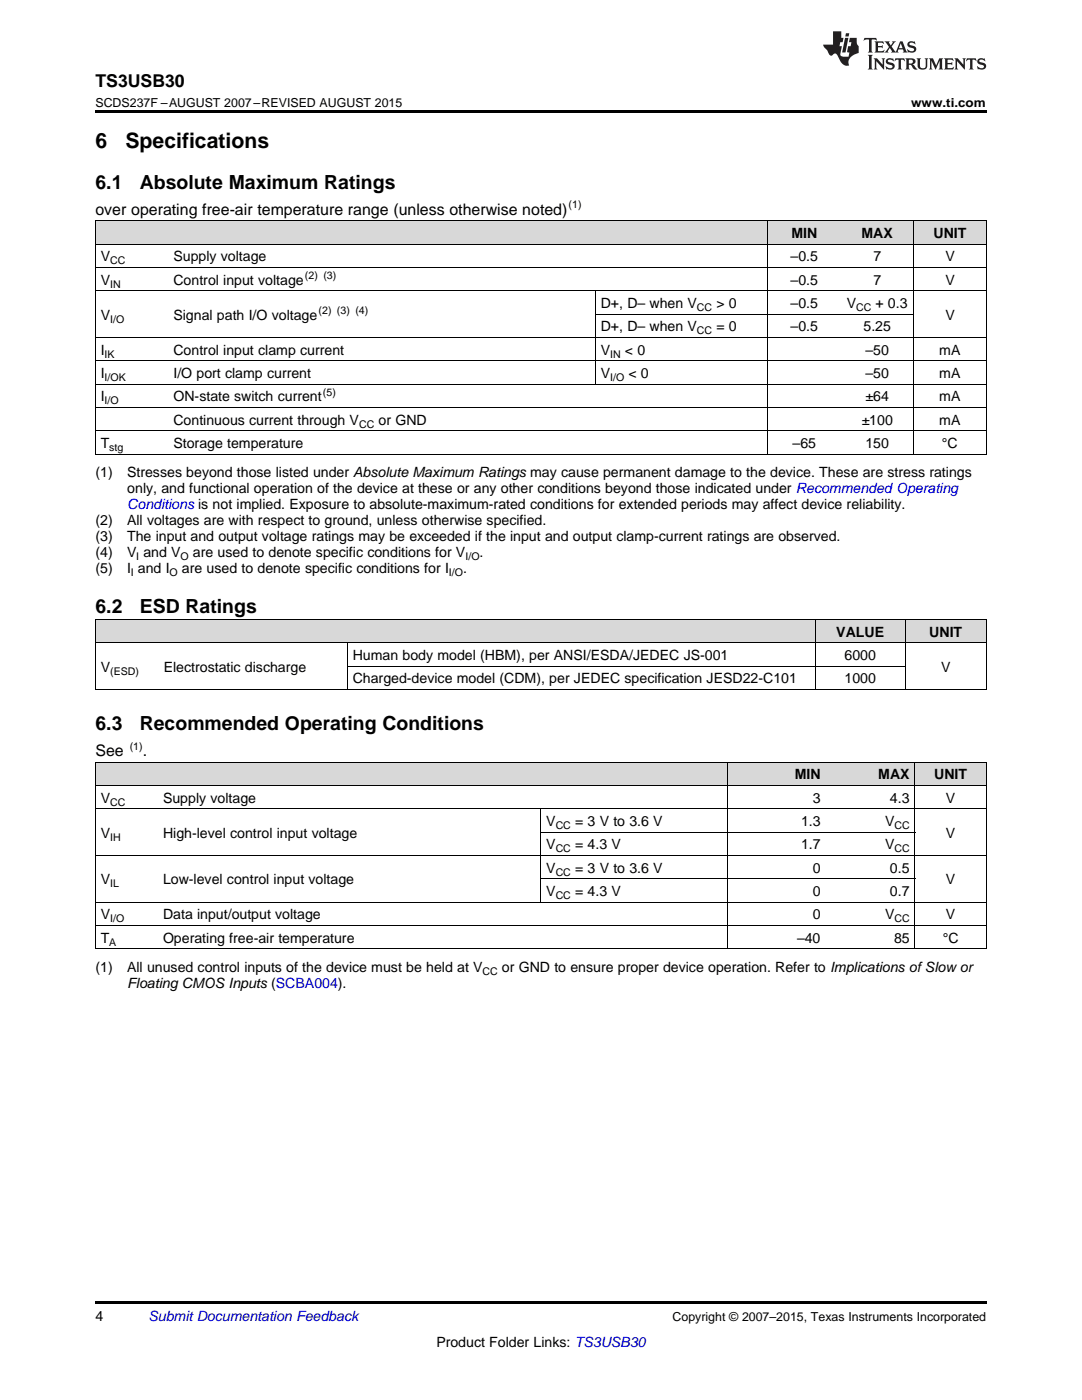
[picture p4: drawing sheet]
<svg xmlns="http://www.w3.org/2000/svg" width="216mm" height="279mm" viewBox="0 0 216 279" stroke-linecap="round" stroke-linejoin="round" font-family="sans-serif">
<defs><g id="words">
<g font-size="4.2">
<text x="19" y="29.6">6</text>
<text x="25" y="29.6">Specifications</text>
</g>
<g font-size="3.9">
<text x="19" y="37.7">6.1</text>
<text x="27.9" y="37.7">Absolute Maximum Ratings</text>
<text x="19" y="122.4">6.2</text>
<text x="27.9" y="122.4">ESD Ratings</text>
<text x="19" y="145.7">6.3</text>
<text x="27.9" y="145.7">Recommended Operating Conditions</text>
</g>
<text font-size="3.5" x="19" y="17.3">TS3USB30</text>
<g font-size="3.2">
<text x="19" y="42.9">over operating free-air temperature range (unless otherwise noted)</text>
<text x="19" y="150.9">See</text>
<text x="28.5" y="150.9">.</text>
</g>
<g font-size="2.8">
<text x="157.9" y="47.5">MIN</text>
<text x="171.9" y="47.5">MAX</text>
<text x="186.3" y="47.5">UNIT</text>
<text x="20.1" y="52.2">V</text>
<text x="34.6" y="52.2">Supply voltage</text>
<text x="157.8" y="52.2">–0.5</text>
<text x="174.3" y="52.2">7</text>
<text x="188.6" y="52.2">V</text>
<text x="20.1" y="56.8">V</text>
<text x="34.6" y="56.8">Control input voltage</text>
<text x="157.8" y="56.8">–0.5</text>
<text x="174.3" y="56.8">7</text>
<text x="188.6" y="56.8">V</text>
<text x="20.1" y="63.8">V</text>
<text x="34.6" y="63.8">Signal path I/O voltage</text>
<text x="119.9" y="61.5">D+, D– when V</text>
<text x="142.9" y="61.5">&gt; 0</text>
<text x="157.8" y="61.5">–0.5</text>
<text x="168.9" y="61.5">V</text>
<text x="174.7" y="61.5">+ 0.3</text>
<text x="188.6" y="63.8">V</text>
<text x="20.1" y="70.8">I</text>
<text x="34.6" y="70.8">Control input clamp current</text>
<text x="119.9" y="66.1">D+, D– when V</text>
<text x="119.9" y="70.8">V</text>
<text x="124.7" y="70.8">&lt; 0</text>
<text x="142.9" y="66.1">= 0</text>
<text x="157.8" y="66.1">–0.5</text>
<text x="172.3" y="66.1">5.25</text>
<text x="172.7" y="70.8">–50</text>
<text x="187.4" y="70.8">mA</text>
<text x="20.1" y="75.5">I</text>
<text x="34.6" y="75.5">I/O port clamp current</text>
<text x="119.9" y="75.5">V</text>
<text x="125.4" y="75.5">&lt; 0</text>
<text x="172.7" y="75.5">–50</text>
<text x="187.4" y="75.5">mA</text>
<text x="20.1" y="80.1">I</text>
<text x="34.6" y="80.1">ON-state switch current</text>
<text x="172.7" y="80.1">±64</text>
<text x="187.4" y="80.1">mA</text>
<text x="20.1" y="89.4">T</text>
<text x="34.6" y="84.8">Continuous current through V</text>
<text x="34.6" y="89.4">Storage temperature</text>
<text x="75.5" y="84.8">or GND</text>
<text x="158.2" y="89.4">–65</text>
<text x="171.9" y="84.8">±100</text>
<text x="172.7" y="89.4">150</text>
<text x="187.4" y="84.8">mA</text>
<text x="188" y="89.4">°C</text>
<text x="19" y="95.3">(1)</text>
<text x="25.4" y="95.3">Stresses beyond those listed under Absolute Maximum Ratings may cause permanent damage to the device. These are stress ratings</text>
<text x="25.4" y="98.5">only, and functional operation of the device at these or any other conditions beyond those indicated under Recommended Operating</text>
<text x="19" y="104.8">(2)</text>
<text x="19" y="108">(3)</text>
<text x="25.4" y="104.8">All voltages are with respect to ground, unless otherwise specified.</text>
<text x="25.4" y="108">The input and output voltage ratings may be exceeded if the input and output clamp-current ratings are observed.</text>
<text x="19" y="111.2">(4)</text>
<text x="25.4" y="111.2">V and V</text>
<text x="38.5" y="111.2">are used to denote specific conditions for V</text>
<text x="95.7" y="111.2">.</text>
<text x="19" y="114.3">(5)</text>
<text x="25.4" y="114.3">I and I</text>
<text x="36.3" y="114.3">are used to denote specific conditions for I</text>
<text x="92.4" y="114.3">.</text>
<text x="70.4" y="131.7">Human body model (HBM), per ANSI/ESDA/JEDEC JS-001</text>
<text x="166.9" y="127.1">VALUE</text>
<text x="168.5" y="131.7">6000</text>
<text x="185.4" y="127.1">UNIT</text>
<text x="20.1" y="134.1">V</text>
<text x="32.7" y="134.1">Electrostatic discharge</text>
<text x="70.4" y="136.4">Charged-device model (CDM), per JEDEC specification JESD22-C101</text>
<text x="168.5" y="136.4">1000</text>
<text x="187.8" y="134.1">V</text>
<text x="158.6" y="155.5">MIN</text>
<text x="175.3" y="155.5">MAX</text>
<text x="186.4" y="155.5">UNIT</text>
<text x="20.1" y="160.2">V</text>
<text x="32.5" y="160.2">Supply voltage</text>
<text x="162.2" y="160.2">3</text>
<text x="177.6" y="160.2">4.3</text>
<text x="188.7" y="160.2">V</text>
<text x="20.1" y="167.2">V</text>
<text x="32.5" y="167.2">High-level control input voltage</text>
<text x="109" y="164.9">V</text>
<text x="114.8" y="164.9">= 3 V to 3.6 V</text>
<text x="159.8" y="164.9">1.3</text>
<text x="176.6" y="164.9">V</text>
<text x="188.7" y="167.2">V</text>
<text x="109" y="169.5">V</text>
<text x="114.8" y="169.5">= 4.3 V</text>
<text x="159.8" y="169.5">1.7</text>
<text x="176.6" y="169.5">V</text>
<text x="20.1" y="176.5">V</text>
<text x="32.5" y="176.5">Low-level control input voltage</text>
<text x="109" y="174.2">V</text>
<text x="109" y="178.8">V</text>
<text x="114.8" y="174.2">= 3 V to 3.6 V</text>
<text x="114.8" y="178.8">= 4.3 V</text>
<text x="162.2" y="174.2">0</text>
<text x="162.2" y="178.8">0</text>
<text x="177.6" y="174.2">0.5</text>
<text x="177.6" y="178.8">0.7</text>
<text x="188.7" y="176.5">V</text>
<text x="20.1" y="183.5">V</text>
<text x="32.5" y="183.5">Data input/output voltage</text>
<text x="162.2" y="183.5">0</text>
<text x="176.6" y="183.5">V</text>
<text x="188.7" y="183.5">V</text>
<text x="20.1" y="188.1">T</text>
<text x="32.5" y="188.1">Operating free-air temperature</text>
<text x="159" y="188.1">–40</text>
<text x="178.4" y="188.1">85</text>
<text x="188.1" y="188.1">°C</text>
<text x="19" y="194">(1)</text>
<text x="25.4" y="194">All unused control inputs of the device must be held at V</text>
<text x="25.4" y="197.2">Floating CMOS Inputs (SCBA004).</text>
<text x="100.2" y="194">or GND to ensure proper device operation. Refer to Implications ofSlow or</text>
<text x="19" y="263.6">4</text>
<text x="87.1" y="268.9">Product Folder Links: TS3USB30</text>
</g>
<text font-size="2.8" fill="#00f" x="25.4" y="101.6">Conditions is not implied. Exposure to absolute-maximum-rated conditions for extended periods may affect device reliability.</text>
<text font-size="2.8" fill="#0000c8" x="29.6" y="263.6">Submit Documentation Feedback</text>
<g font-size="2.5">
<text x="19" y="21.4">SCDS237F –AUGUST 2007–REVISED AUGUST 2015</text>
<text x="181.8" y="21.4">www.ti.com</text>
<text x="134.2" y="263.6">Copyright © 2007–2015, Texas Instruments Incorporated</text>
</g>
<g font-size="2.1">
<text x="113.5" y="41.6">(1)</text>
<text x="22" y="52.7">CC</text>
<text x="22" y="57.4">IN</text>
<text x="60.9" y="55.7">(2) (3)</text>
<text x="22" y="64.4">I/O</text>
<text x="63.6" y="62.7">(2) (3) (4)</text>
<text x="139.1" y="62.1">CC</text>
<text x="170.8" y="62.1">CC</text>
<text x="20.9" y="71.4">IK</text>
<text x="121.7" y="71.4">IN</text>
<text x="139.1" y="66.7">CC</text>
<text x="20.9" y="76">I/OK</text>
<text x="121.7" y="76">I/O</text>
<text x="20.9" y="80.7">I/O</text>
<text x="64.4" y="79">(5)</text>
<text x="21.8" y="90">stg</text>
<text x="71.7" y="85.3">CC</text>
<text x="27.2" y="111.7">I</text>
<text x="36" y="111.7">O</text>
<text x="92.9" y="111.7">I/O</text>
<text x="26.1" y="114.9">I</text>
<text x="33.8" y="114.9">O</text>
<text x="89.6" y="114.9">I/O</text>
<text x="22" y="134.6">(ESD)</text>
<text x="25.9" y="149.6">(1)</text>
<text x="22" y="160.8">CC</text>
<text x="22" y="167.7">IH</text>
<text x="110.9" y="165.4">CC</text>
<text x="178.5" y="165.4">CC</text>
<text x="110.9" y="170.1">CC</text>
<text x="178.5" y="170.1">CC</text>
<text x="22" y="177.1">IL</text>
<text x="110.9" y="174.7">CC</text>
<text x="110.9" y="179.4">CC</text>
<text x="22" y="184">I/O</text>
<text x="178.5" y="184">CC</text>
<text x="21.8" y="188.7">A</text>
<text x="96.3" y="194.6">CC</text>
</g>
</g></defs>
<g fill="#d8d8d8">
<path d="M19 152.2h12.5v4.6h-12.5z"/>
<path d="M31.5 152.2h76.4v4.6h-76.4z"/>
<path d="M107.9 152.2h37.4v4.6h-37.4z"/>
<path d="M145.3 152.2h19.5v4.6h-19.5z"/>
<path d="M164.8 152.2h17.8v4.6h-17.8z"/>
<path d="M182.6 152.2h14.2v4.6h-14.2z"/>
<path d="M19 123.7h12.6v4.6h-12.6z"/>
<path d="M31.6 123.7h37.7v4.6h-37.7z"/>
<path d="M69.3 123.7h93.4v4.6h-93.4z"/>
<path d="M162.7 123.7h18v4.6h-18z"/>
<path d="M180.7 123.7h16.1v4.6h-16.1z"/>
<path d="M19 44.1h14.5v4.7h-14.5z"/>
<path d="M33.5 44.1h85.3v4.7h-85.3z"/>
<path d="M118.8 44.1h34.5v4.7h-34.5z"/>
<path d="M153.3 44.1h14.5v4.7h-14.5z"/>
<path d="M167.8 44.1h14.5v4.7h-14.5z"/>
<path d="M182.3 44.1h14.5v4.7h-14.5z"/>
</g>
<g fill="#000">
<path d="M19 22h177.8v.5h-177.8zM19 137.6l.2 .1zM69.2 137.6l.1 .1zM162.6 137.6l.1 .1zM180.6 137.6l.1 .1zM196.7 137.6l.1 .1zM19 189.4h.2zM107.8 189.4h.1zM145.2 189.4h.1zM164.7 189.4h.1zM182.5 189.4h.1zM196.7 189.4h.1z"/>
<path d="M19 259.7h177.8v.5h-177.8z"/>
</g>
<g fill="none" stroke="#000" stroke-width=".2">
<path d="M19 58h177.8M19 53.4h177.8M19 48.7h177.8M19 44.1h177.8M19.1 44.1v46.6M118.8 58.1v18.6M153.2 44.1v46.6M182.3 44.1v46.6M196.8 44.1v46.6M19 76.7h177.8M19 72h177.8M19 67.4h177.8"/>
<path d="M118.8 62.7h63.5M19 90.6h177.8M19 86h177.8M19 81.3h177.8M19 137.6h177.8M19 128.3h177.8M19 123.6h177.8M19.1 123.6v14.1M69.3 128.3v9.4M69.3 132.9h111.4M162.6 123.6v14.1M180.6 123.6v14.1"/>
<path d="M196.8 123.6v14.1M19 152.1h177.8v37.3M19 156.8h177.8M19.1 152.1v37.3M145.2 152.1v37.3M182.5 152.1v37.3M19 170.7h177.8M19 161.4h177.8M107.9 161.4v18.7M107.9 175.4h74.7M107.9 166.1h74.7M19 189.4h177.8"/>
<path d="M19 184.7h177.8M19 180h177.8"/>
</g>
<g fill="#231f20">
<path d="M172.5 7.6l-.1 .5 .4-.2h.6v.1v2.1l-.2 .4h.9l-.2-.4v-2.1l.1-.1h.5l.5 .2-.2-.5zM174.5 8.3l.2 .3v1.5l-.2 .4h1.8l.2-.6a1.04 1.04 0 0 1-1.3 .2v-.7h.6l.3 .2v-.6l-.3 .2h-.6v-.6l.8-.1 .4 .3-.2-.5zM176.5 8.3l.9 1.1-.9 1.1h.8l-.2-.2 .4-.7 .5 .7-.2 .2h1.5l-.2-.2 .2-.4h.9l.1 .4-.2 .2h1l-.3-.3-.7-1.9h-.5l-.9 2-.8-1 .9-1h-.8l.1 .3-.4 .5-.3-.6 .1-.2zM179.7 8.6l.4 1h-.7zM181.3 8.4a.63 .63 0 0 0-.2 .7 .63 .63 0 0 0 .6 .4l.6 .2 .1 .2a.75 .75 0 0 1-.7 .4 .75 .75 0 0 1-.6-.5l.1 .7 .1-.1a1.11 1.11 0 0 0 1.5-.6 1.13 1.13 0 0 0-1.2-.8l-.1-.4a1.04 1.04 0 0 1 1.2 .2l-.2-.5-.2 .1-.4-.2zM173.2 10.9l.2 .4v2.2l-.2 .4h1l-.3-.4v-2.2l.3-.4zM174.3 11.6l.3 .4v1.5l-.3 .4h.8l-.2-.4v-1.3l1.5 1.7v-1.9l.2-.4h-.7l.2 .4v.9l-1.1-1.3zM177 11.8a.62 .62 0 0 0-.2 .7 .62 .62 0 0 0 .6 .4l.6 .1 .1 .3a.76 .76 0 0 1-.7 .3 .76 .76 0 0 1-.7-.4l.2 .7 .1-.1a1.11 1.11 0 0 0 1.5-.6 1.13 1.13 0 0 0-1.2-.8l-.1-.4a1.04 1.04 0 0 1 1.2 .2l-.2-.6-.2 .1-.5-.1zM178.7 11.6l-.2 .6a.61 .61 0 0 1 .8-.3v1.6l-.2 .4h.9l-.2-.4v-1.6a.63 .63 0 0 1 .7 .3l-.1-.6zM180.6 11.6l.3 .4v1.5l-.3 .4h1l-.2-.2-.1-.8 .6 .2a.76 .76 0 0 0 1.2 .7l-1-1a.58 .58 0 0 0 .6-.5 .58 .58 0 0 0-.5-.6zM181.4 11.9h.1a.45 .45 0 0 1 .5 .1 .45 .45 0 0 1 .1 .5l-.8 .2zM182.9 11.6l.2 .2a2.17 2.17 0 0 0 .3 1.9 .99 .99 0 0 0 1.6-.6v-1.1l.2-.4h-.7l.2 .2a1.92 1.92 0 0 1-.2 1.8 .6 .6 0 0 1-.9-.5v-1.1l.2-.4zM185.4 11.6l.2 .4v1.5l-.2 .4h.7l-.2-.4v-1.4l.8 1.8 .8-1.8v1.4l-.2 .4h.9l-.2-.4v-1.5l.2-.4h-.8l-.6 1.5-.6-1.5zM188.4 11.6l.2 .4v1.5l-.2 .4h1.8l.1-.6a1.04 1.04 0 0 1-1.2 .1v-.6h.5l.4 .2v-.6l-.4 .2h-.5v-.7h.8l.3 .3-.1-.6zM190.5 11.6l.2 .4v1.5l-.2 .4h.7l-.2-.4v-1.3l1.5 1.7v-1.9l.2-.4h-.7l.2 .4v.9l-1.1-1.3zM192.9 11.6l-.1 .6a.61 .61 0 0 1 .7-.3l.1 1.6-.3 .4h1l-.3-.4 .1-1.6a.63 .63 0 0 1 .7 .3l-.1-.6zM195.2 11.8a.62 .62 0 0 0-.2 .7 .62 .62 0 0 0 .6 .4l.6 .1 .1 .3a.76 .76 0 0 1-.7 .3 .76 .76 0 0 1-.6-.4l.1 .7 .1-.1a1.11 1.11 0 0 0 1.6-.6 1.13 1.13 0 0 0-1.3-.8l-.1-.4a1.04 1.04 0 0 1 1.2 .2l-.1-.6-.2 .1-.5-.1z"/>
<path d="M166.2 6.3v2.6h-1.9v.4l.8 .9a.91 .91 0 0 0 1 .8 .56 .56 0 0 1 .5-.3 .56 .56 0 0 1 .5 .3l.4 .8a1.53 1.53 0 0 0 1.9 1.2 1.54 1.54 0 0 1 1-2.1l.9-.3v-1.4a1.52 1.52 0 0 1-.4-1.6h-1.3l-.2 .8h.5l-.2 .8h-.5l-.1 1v.2l.4 .1-.2 .8a1.93 1.93 0 0 1-1.6-.3l.3-1.8h-.5l.2-.8h.4l.2-.8h-.4v-1.3zM168.6 7.6l-.6 2.9h.7l.6-2.9zM168.8 6.6l-.1 .7h.6l.2-.7z"/>
</g>
<use href="#words"/>
</svg>
